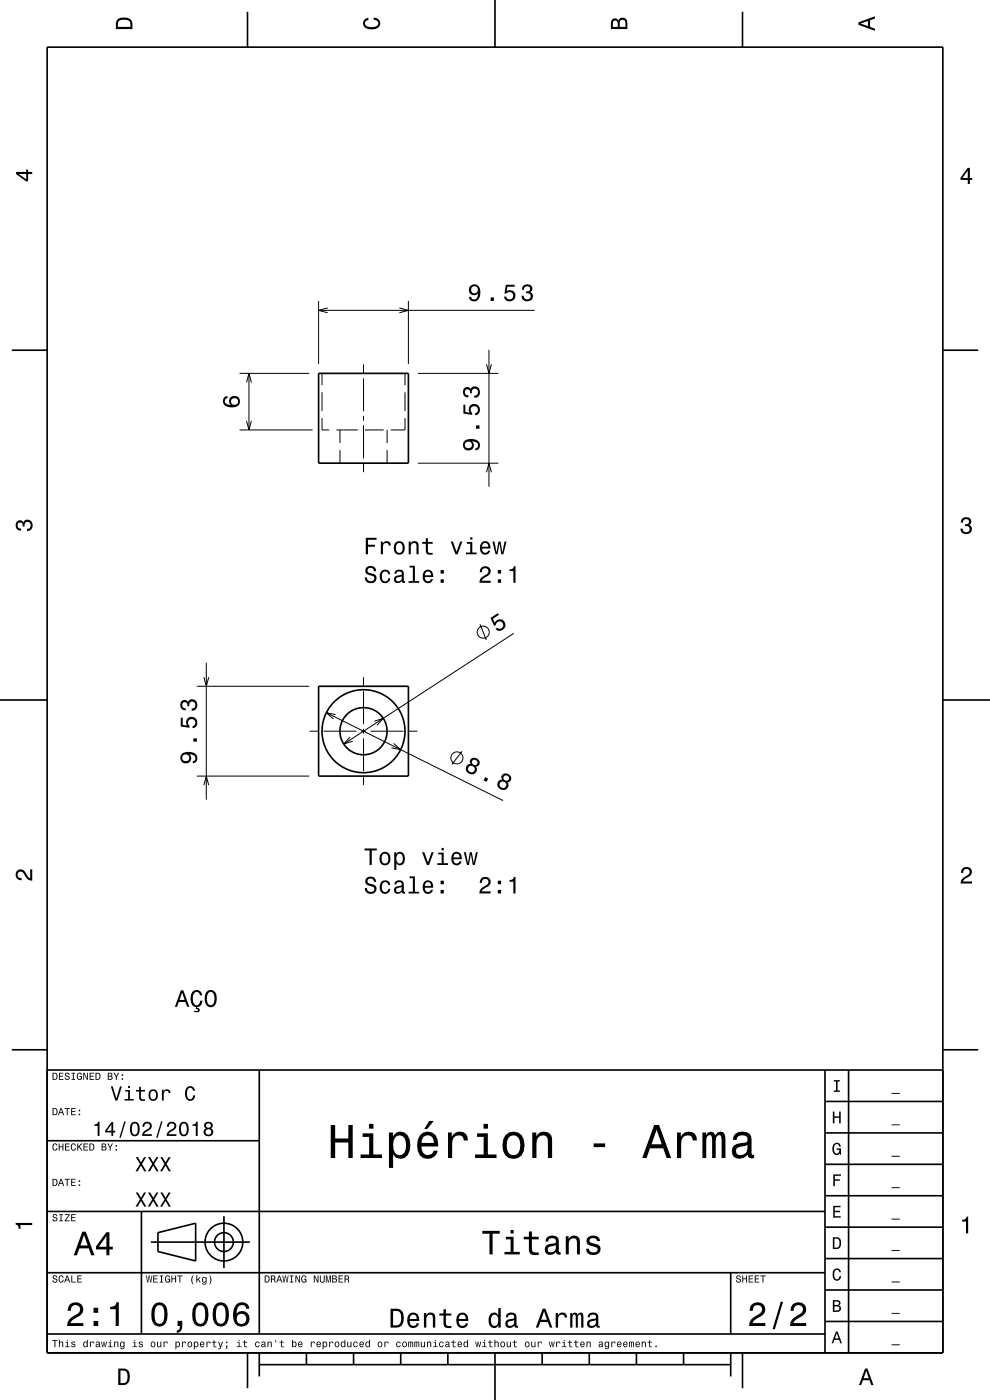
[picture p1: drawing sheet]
<svg xmlns="http://www.w3.org/2000/svg" width="210mm" height="297mm" viewBox="0 0 210 297" stroke-linecap="round" stroke-linejoin="round" font-family="sans-serif">
<g fill="none" stroke="#000" stroke-width=".21">
<path d="M50.8 79.2h14.8M52.8 79.2v12M67.6 63.8v13.4M67.6 65.8h45.8M68.3 79.2v2.5M69.5 65.3l-1.9 .5 1.9 .6M77.1 77.3v1.9M84.7 65.3l1.9 .5-1.9 .6M85.9 79.2v2.5M86.6 63.8v13.4M88.6 79.2h17.1M103.2 77.3l.5 1.9 .5-1.9"/>
<path d="M103.7 74.2v29.1M50.8 91.2h15.5M52.3 89.3l.5 1.9 .5-1.9M52.3 81.1l.5-1.9 .5 1.9M68.3 88.7v2.5h1.5M68.3 83.2v4M71.4 91.2h4.5M72.1 91.2v2.8M72.1 95.5v2.8M77.1 80.2v7M77.1 88.2v1M77.1 90.2v7"/>
<path d="M77.1 98.2v2M77.4 91.2h4M82.1 91.2v2.8M82.1 95.5v2.8M85.9 88.7v2.5h-3M85.9 83.2v4M88.6 98.3h17.1M103.2 100.2l.5-1.9 .5 1.9M101.8 132.5l1.4 3.3M109 134.4l-36.1 23.4M41.8 145.6h23.8M43.2 143.7l.6 1.9 .5-1.9"/>
<path d="M43.8 140.6v29M65.7 155.1h1.9M68.6 155.1h7M69.2 151.2l37.5 18.6M71.2 151.6l-2-.4 1.5 1.3M74.3 156.4l-1.4 1.4 1.9-.6M76.6 155.1h1M77.1 143.7v1.9M77.1 146.6v7M77.1 154.6v1M77.1 156.6v7M78.6 155.1h7"/>
<path d="M79.4 153l1.9-.6-1.3 1.5M83.5 157.7l1.5 1.3-2-.4M86.6 155.1h1.9M98 159.4l-2.2 2.8M41.8 164.6h23.8M43.2 166.6l.6-2 .5 2M77.1 164.6v2"/>
<circle cx="102.5" cy="134.1" r="1.28"/>
<circle cx="96.9" cy="160.8" r="1.28"/>
</g>
<g fill="none" stroke="#000" stroke-width=".35">
<path d="M10 10h190v277h-190zM52.5 2.5v7.5M105 0v10M157.5 2.5v7.5M2.5 74.3h7.5M67.6 79.2h19v19.1h-19zM200 74.3h7.5M0 148.5h10M67.6 145.6h19v19h-19zM200 148.5h10M2.5 222.7h7.5M10 227h190"/>
<path d="M55 227v56M175 233.7h25M175 227v60M180 227v60M200 222.7h7.5M10 257h165M10 242h45M30 257v26M47.5 258v11M175 253.7h25M175 247h25M175 240.3h25"/>
<path d="M10 270h165M32 263.5h21M33.5 261.5l8-2v8l-8-2zM155 270v13M175 273.7h25M175 267h25M175 260.3h25M10 283h165M52.5 287v7.5M55 289.5h100M55 287v5M65 287v2.5"/>
<path d="M75 287v2.5M85 287v2.5M95 287v2.5M105 287v10M115 287v2.5M125 287v2.5M135 287v2.5M145 287v2.5M155 287v5M157.5 287v7.5M175 280.3h25"/>
<circle cx="77.1" cy="155.1" r="5"/>
<circle cx="77.1" cy="155.1" r="8.8"/>
<circle cx="47.5" cy="263.5" r="2"/>
<circle cx="47.5" cy="263.5" r="4"/>
</g>
<g fill="#000">
<path d="M25 4a2.2 2.2 0 0 0-.4 2.2h3.5v-1.2a1.42 1.42 0 0 0-1.8-1.3zM25.3 4.4a2.13 2.13 0 0 1 2.3 .3l.1 1h-2.7l.1-1z" fill-rule="evenodd"/>
<path d="M77.3 4.2l.8-.4v.4a.7 .7 0 0 0-.7 .5 .7 .7 0 0 0 .4 .8 1.7 1.7 0 0 0 2.5-.5 .9 .9 0 0 0-1-.8v-.5a1.24 1.24 0 0 1 1.4 1.1 1.24 1.24 0 0 1-1.1 1.4 2.22 2.22 0 0 1-2.5-.7l-.1-.5z" fill-rule="evenodd"/>
<path d="M129.8 4.2l-.2 .7v1.3h3.5v-1.4a.98 .98 0 0 0-.8-1 .98 .98 0 0 0-1.1 .6 .83 .83 0 0 0-1.4-.2zM130.1 4.5a.54 .54 0 0 1 .7-.1 .54 .54 0 0 1 .2 .6v.7h-1zM131.6 4.4a.62 .62 0 0 1 .7-.1 .62 .62 0 0 1 .4 .6v.8h-1.2z" fill-rule="evenodd"/>
<path d="M182.1 4.7v.6l3.5 1.2v-.4l-1-.4v-1.4l1-.4v-.4zM182.6 5l1.5-.5v1z" fill-rule="evenodd"/>
<path d="M3.4 36.5v.4l2.1 1.6h.5v-1.6h.8v-.4h-.8v-.5h-.4v.5zM4 36.9h1.6v1.1z" fill-rule="evenodd"/>
<path d="M205.3 35.6l-1.6 2.1v.5h1.6v.8h.4v-.8h.5v-.4h-.5v-2.2zM205.3 36.2v1.6h-1.1z" fill-rule="evenodd"/>
<path d="M99.8 60.6a1.15 1.15 0 0 0-.1 1.7 1.15 1.15 0 0 0 1.7 0 1.02 1.02 0 0 1-.8 1.2 .56 .56 0 0 1-.7-.5h-.4a1.18 1.18 0 0 0 1.2 .9 1.18 1.18 0 0 0 1.1-1.1 1.76 1.76 0 0 0-1.2-2.5zM99.9 61.5a.75 .75 0 0 1 1.5 0 .75 .75 0 0 1-1.5 0zM104.1 63.1v.7h.7v-.7zM107.3 60.4l-.3 1.9h.4a.79 .79 0 0 1 1.2-.2 .79 .79 0 0 1 0 1.2 .79 .79 0 0 1-1.1-.1l-.1-.3h-.5a1.21 1.21 0 0 0 1.5 1.1 1.21 1.21 0 0 0 .8-1.7 1.21 1.21 0 0 0-1.7-.5l.1-1h1.6v-.4zM111 60.6l-.3 .9h.5a.62 .62 0 0 1 .3-.8 .62 .62 0 0 1 .8 .3 .62 .62 0 0 1-.2 .8h-.5v.4a.72 .72 0 0 1 .9 .5 .72 .72 0 0 1-.4 .9 .72 .72 0 0 1-1-.5v-.4h-.5a1.18 1.18 0 0 0 1.5 1.2 1.18 1.18 0 0 0 .6-1.8l-.2-.1a.97 .97 0 0 0 .2-1.4 .97 .97 0 0 0-1.3-.2z" fill-rule="evenodd"/>
<path d="M47.5 84.3a1.33 1.33 0 0 0 0 1.5 1.33 1.33 0 0 0 1.3 .6 1.62 1.62 0 0 0 2.1-1.2 1.15 1.15 0 0 0-1.6-1.2 1.15 1.15 0 0 0-.3 1.9 1.02 1.02 0 0 1-1.3-.8 .58 .58 0 0 1 .6-.6v-.5zM49 85.2a.75 .75 0 0 1 1.5 0 .75 .75 0 0 1-1.5 0z" fill-rule="evenodd"/>
<path d="M98.6 93.5a1.17 1.17 0 0 0-.2 1.6 1.17 1.17 0 0 0 1.6 .2 1.17 1.17 0 0 0 .1-1.7 1.03 1.03 0 0 1 1.3 .9 .56 .56 0 0 1-.6 .6v.4a1.18 1.18 0 0 0 1-1.2 1.18 1.18 0 0 0-1.1-1.1 2.87 2.87 0 0 0-2.1 .3zM98.6 94.3a.75 .75 0 0 1 1.5 0 .75 .75 0 0 1-1.5 0zM101 90.3v.7h.7v-.7zM98.3 85.9v1.8l1.9 .3v-.4a.79 .79 0 0 1-.2-1.1 .79 .79 0 0 1 1.1-.1 .79 .79 0 0 1 0 1.2l-.3 .1v.4a1.21 1.21 0 0 0 1.1-1.5 1.21 1.21 0 0 0-1.7-.8 1.21 1.21 0 0 0-.6 1.7l-.9-.1v-1.5zM98.4 82.4a1.17 1.17 0 0 0-.1 1.2 1.17 1.17 0 0 0 1.1 .7v-.4a.62 .62 0 0 1-.8-.4 .62 .62 0 0 1 .3-.8 .62 .62 0 0 1 .8 .3v.4h.4a.72 .72 0 0 1 .4-.9 .72 .72 0 0 1 1 .5 .72 .72 0 0 1-.5 .9h-.4v.5a1.18 1.18 0 0 0 1.2-1.5 1.18 1.18 0 0 0-1.8-.6l-.2 .2a.86 .86 0 0 0-1.4-.1z" fill-rule="evenodd"/>
<path d="M3.6 110.6a.86 .86 0 0 1 1.4 .2 1.06 1.06 0 0 1 1.2-.5 1.06 1.06 0 0 1 .7 1.2 1.1 1.1 0 0 1-1.2 1.2v-.5a.71 .71 0 0 0 .8-1 .71 .71 0 0 0-1.3-.1v.6h-.4a.61 .61 0 0 0-.3-.8 .61 .61 0 0 0-.8 .3 .61 .61 0 0 0 .2 .8l.6 .1v.5a1.15 1.15 0 0 1-1.2-.7 1.15 1.15 0 0 1 .3-1.3z" fill-rule="evenodd"/>
<path d="M77.6 114.1v3.5h.5v-1.6h1.4v-.4h-1.4v-1.1h1.8v-.4zM80.8 114.9v2.7h.4v-1.6a.66 .66 0 0 1 .4-.7 .66 .66 0 0 1 .8 .2l.1 .2h.4a.89 .89 0 0 0-.7-.9 .89 .89 0 0 0-1 .5v-.4zM83.8 115.2a1.53 1.53 0 0 0 .9 2.5 1.48 1.48 0 0 0 1.2-1.5 1.48 1.48 0 0 0-1.2-1.4l-.5 .1zM84.2 115.5a.67 .67 0 0 1 .7-.3 .67 .67 0 0 1 .5 .6 1.11 1.11 0 0 1-.7 1.5 1.17 1.17 0 0 1-.5-1.8zM86.7 114.9v2.7h.4v-1.6a.63 .63 0 0 1 .6-.8 .63 .63 0 0 1 .6 .7v1.7h.5v-1.8a.89 .89 0 0 0-.6-1 .89 .89 0 0 0-1.1 .5v-.4zM90.3 114.2v.8h-.7v.4h.7v1.7a1.05 1.05 0 0 0 1.5 .6v-.4a.68 .68 0 0 1-1-.4v-1.5h1v-.4h-1v-.8zM95.6 114.9l1 2.7h.5l1-2.7h-.5l-.8 2.2-.7-2.2zM99 115v.4h.7v1.8h-.9v.4h2.3v-.4h-.9v-2.2zM99.7 114v.5h.5v-.5zM102.1 115.2a1.54 1.54 0 0 0 .8 2.5 1.06 1.06 0 0 0 1.1-.9h-.4l-.3 .4-.3 .1a.75 .75 0 0 1-.7-.9h1.7a1.17 1.17 0 0 0-.5-1.4 1.17 1.17 0 0 0-1.4 .2zM102.5 115.4a.66 .66 0 0 1 .7-.1 .66 .66 0 0 1 .4 .7h-1.3zM104.5 114.9l.6 2.7h.4l.4-2.3 .5 2.3h.4l.6-2.7h-.4l-.4 2.3-.4-2.3h-.5l-.4 2.3-.4-2.3z" fill-rule="evenodd"/>
<path d="M204.1 110a1.08 1.08 0 0 1 1.4-.2 1.08 1.08 0 0 1 .4 1.3l-.3 .3a1.06 1.06 0 0 1 .5 1.2 1.06 1.06 0 0 1-1.2 .7 1.1 1.1 0 0 1-1.2-1.2h.5a.71 .71 0 0 0 1 .8 .71 .71 0 0 0 .1-1.3h-.6v-.4a.61 .61 0 0 0 .8-.3 .61 .61 0 0 0-.2-.8 .61 .61 0 0 0-.9 .2l-.1 .6h-.5z" fill-rule="evenodd"/>
<path d="M77.8 120.3a.96 .96 0 0 0-.3 1.1 .96 .96 0 0 0 1 .6 .77 .77 0 0 1 .9 .9 .84 .84 0 0 1-1 .4 .84 .84 0 0 1-.6-.8h-.4a1.21 1.21 0 0 0 1.5 1.3 1.21 1.21 0 0 0 .7-1.9l-.8-.3a.71 .71 0 0 1-.9-.6 .7 .7 0 0 1 .8-.5 .7 .7 0 0 1 .6 .7h.5a1.16 1.16 0 0 0-.7-1.1 1.16 1.16 0 0 0-1.3 .2zM80.8 121.2a1.52 1.52 0 0 0 .9 2.5 1.05 1.05 0 0 0 1.1-1h-.4a.67 .67 0 0 1-.7 .6 .67 .67 0 0 1-.7-.6 1.12 1.12 0 0 1 .7-1.5 .59 .59 0 0 1 .6 .6h.5a1.09 1.09 0 0 0-.8-.9 1.09 1.09 0 0 0-1.2 .3zM83.9 121.1l-.2 .6h.4a.55 .55 0 0 1 .7-.5 .55 .55 0 0 1 .3 .8h-.2a1 1 0 0 0-1 .2 1 1 0 0 0-.3 1.1 .94 .94 0 0 0 1.7 0l.1 .3h.5v-.3h-.2v-.2v-1.4a1.02 1.02 0 0 0-.7-.9 1.02 1.02 0 0 0-1.1 .3zM84.1 122.6l1.1-.3a.77 .77 0 0 1-.2 .8 .77 .77 0 0 1-.9 .1l-.1-.3zM86.9 120v.4h.7v2.9h-.9v.3h2.2v-.3h-.9v-3.3zM90 121.2a1.54 1.54 0 0 0 .8 2.5 1.06 1.06 0 0 0 1-.8h-.4l-.2 .3-.4 .1a.76 .76 0 0 1-.7-.9h1.8a1.16 1.16 0 0 0-.5-1.4 1.16 1.16 0 0 0-1.4 .2zM90.3 121.4a.66 .66 0 0 1 .8-.1 .66 .66 0 0 1 .3 .7h-1.3zM93.5 122.9v.7h.7v-.7zM93.5 120.9v.8h.7v-.8z" fill-rule="evenodd"/>
<path d="M102.1 120.4l-.3 .4v.6h.4a.7 .7 0 0 1 .5-.9 .7 .7 0 0 1 .9 .5 .7 .7 0 0 1-.5 .9 1.8 1.8 0 0 0-1.4 1.7h2.4v-.4h-1.9a2.19 2.19 0 0 1 1.5-1.2 1.13 1.13 0 0 0 .1-1.6 1.13 1.13 0 0 0-1.7 0zM105.6 122.9v.7h.7v-.7zM105.6 120.9v.8h.7v-.8zM108.1 120.8v.3h.8v2.5h.5v-3.5h-.4a.77 .77 0 0 1-.9 .7z" fill-rule="evenodd"/>
<path d="M104 131.1l1.6-1 .2 .3-1.3 .9 .4 .8a1.21 1.21 0 0 1 1.8-.4 1.21 1.21 0 0 1 .2 1.8 1.21 1.21 0 0 1-1.8-.1l.4-.2a.79 .79 0 0 0 1.1-.2 .79 .79 0 0 0-.2-1.1 .79 .79 0 0 0-1.1 .3l-.1 .4-.4 .2z" fill-rule="evenodd"/>
<path d="M38.7 159.8a1.18 1.18 0 0 0-.3 1.6 1.18 1.18 0 0 0 1.5 .4 1.18 1.18 0 0 0 .6-1.4l-.3-.4a1.02 1.02 0 0 1 1.3 .8 .56 .56 0 0 1-.6 .7v.4a1.18 1.18 0 0 0 .9-1.2 1.18 1.18 0 0 0-1.1-1.1 2.88 2.88 0 0 0-2 .2zM38.6 160.7a.75 .75 0 0 1 1.5 0 .75 .75 0 0 1-1.5 0zM41 156.6v.7h.8v-.7zM38.3 152.2v1.9l1.9 .3v-.4a.8 .8 0 0 1-.2-1.2 .8 .8 0 0 1 1.2 0 .8 .8 0 0 1-.3 1.2v.5a1.21 1.21 0 0 0 1-1.5 1.21 1.21 0 0 0-1.6-.8 1.21 1.21 0 0 0-.6 1.7l-.9-.1v-1.6zM38.5 148.8a1.17 1.17 0 0 0-.2 1.2 1.17 1.17 0 0 0 1.1 .7v-.4a.62 .62 0 0 1-.8-.4 .62 .62 0 0 1 .3-.8 .62 .62 0 0 1 .8 .2v.5h.4a.72 .72 0 0 1 .5-.9 .72 .72 0 0 1 .9 .5 .72 .72 0 0 1-.5 .9h-.3v.5a1.18 1.18 0 0 0 1.2-1.5 1.18 1.18 0 0 0-1.9-.6l-.1 .2a.86 .86 0 0 0-1.4-.1z" fill-rule="evenodd"/>
<path d="M100 160.9a.79 .79 0 0 0-.2 1.2 1.11 1.11 0 0 0-1 1.2 1.11 1.11 0 0 0 1.2 1 1.03 1.03 0 0 0 1-.5 1.03 1.03 0 0 0-.1-1.2 .89 .89 0 0 0 .9-.8 .89 .89 0 0 0-.7-.9l-.4-.2zM99.3 163.2a.71 .71 0 0 1 1.4 0 .71 .71 0 0 1-1.4 0zM100.1 161.7a.6 .6 0 0 1 1.2 0 .6 .6 0 0 1-1.2 0zM102.9 164.9l-.3 .7 .6 .3 .3-.7zM106.7 164.2a.79 .79 0 0 0-.2 1.2 1.11 1.11 0 0 0-1.1 1.2 1.11 1.11 0 0 0 1.3 1 1.03 1.03 0 0 0 1-.5 1.03 1.03 0 0 0-.1-1.1 .89 .89 0 0 0 .9-.8 .89 .89 0 0 0-.7-1l-.4-.1zM106 166.5a.71 .71 0 0 1 1.4 0 .71 .71 0 0 1-1.4 0zM106.8 165.1a.6 .6 0 0 1 1.2 0 .6 .6 0 0 1-1.2 0z" fill-rule="evenodd"/>
<path d="M3.6 184.7a1.22 1.22 0 0 1 2 .8l.4 .5 .4 .3v-1.9h.4v2.4a1.8 1.8 0 0 1-1.7-1.4 .71 .71 0 0 0-.9-.5 .71 .71 0 0 0-.5 .9 .71 .71 0 0 0 .9 .5v.4a1.19 1.19 0 0 1-1.2-.6 1.19 1.19 0 0 1 .2-1.4z" fill-rule="evenodd"/>
<path d="M77.8 186.2a.96 .96 0 0 0-.3 1.1 .96 .96 0 0 0 1 .6 .77 .77 0 0 1 .9 .9 .84 .84 0 0 1-1 .4 .84 .84 0 0 1-.6-.8h-.4a1.21 1.21 0 0 0 1.5 1.3 1.21 1.21 0 0 0 .7-1.8l-.8-.4a.71 .71 0 0 1-.9-.6 .7 .7 0 0 1 .8-.5 .7 .7 0 0 1 .6 .7h.5a1.16 1.16 0 0 0-.7-1.1 1.16 1.16 0 0 0-1.3 .2zM80.8 187.1a1.52 1.52 0 0 0 .9 2.5 1.05 1.05 0 0 0 1.1-1h-.4a.67 .67 0 0 1-.7 .6 .67 .67 0 0 1-.7-.6 1.12 1.12 0 0 1 .7-1.5 .59 .59 0 0 1 .6 .6h.5a1.09 1.09 0 0 0-.8-.9 1.09 1.09 0 0 0-1.2 .3zM83.9 187l-.2 .6h.4a.55 .55 0 0 1 .7-.5 .55 .55 0 0 1 .3 .8h-.2a1 1 0 0 0-1 .2 1 1 0 0 0-.3 1.1 .94 .94 0 0 0 1.7 0l.1 .3 .5 .1v-.4h-.2v-.2v-1.4a1.02 1.02 0 0 0-.7-.9 1.02 1.02 0 0 0-1.1 .3zM84.1 188.5l1.1-.3a.77 .77 0 0 1-.2 .8 .77 .77 0 0 1-.9 .1l-.1-.3zM86.9 185.9v.4h.7v2.9h-.9v.3h2.2v-.3h-.9v-3.3zM90 187.1a1.54 1.54 0 0 0 .8 2.5 1.06 1.06 0 0 0 1-.8h-.4l-.2 .3-.4 .1a.76 .76 0 0 1-.7-.9h1.8a1.16 1.16 0 0 0-.5-1.3 1.16 1.16 0 0 0-1.4 .1zM90.3 187.3a.66 .66 0 0 1 .8-.1 .66 .66 0 0 1 .3 .7h-1.3zM93.5 188.8v.7h.7v-.7zM93.5 186.8v.8h.7v-.8z" fill-rule="evenodd"/>
<path d="M77.3 180v.4h1.1v3.1h.5v-3.1h1v-.4zM80.8 181.1a1.52 1.52 0 0 0 .9 2.5 1.48 1.48 0 0 0 1.1-1.5 1.48 1.48 0 0 0-1.1-1.4l-.5 .1zM81.1 181.4a.67 .67 0 0 1 .7-.3 .67 .67 0 0 1 .5 .6 1.11 1.11 0 0 1-.6 1.5 1.17 1.17 0 0 1-.6-1.8zM83.6 180.8v3.7h.5v-1.4a.93 .93 0 0 0 1 .5 .93 .93 0 0 0 .7-.8 1.51 1.51 0 0 0-.9-2.1l-.5 .1-.3 .4v-.4zM84.3 181.4a.63 .63 0 0 1 .6-.3 .63 .63 0 0 1 .5 .6 1.13 1.13 0 0 1-.6 1.5 1.18 1.18 0 0 1-.5-1.8zM89.5 180.8l1 2.7h.5l1-2.7h-.5l-.7 2.2-.8-2.2zM93 180.9v.4h.7v1.8h-.9v.4h2.2v-.4h-.9v-2.2zM93.7 179.9v.5h.4v-.5zM96 181.1a1.54 1.54 0 0 0 .8 2.5 1.06 1.06 0 0 0 1.1-.9h-.4l-.2 .4-.4 .1a.76 .76 0 0 1-.7-.9h1.8a1.17 1.17 0 0 0-.5-1.4 1.17 1.17 0 0 0-1.5 .2zM96.4 181.3a.66 .66 0 0 1 .8-.1 .66 .66 0 0 1 .3 .7h-1.3zM98.4 180.8l.6 2.7h.5l.4-2.3 .4 2.3h.4l.7-2.7h-.5l-.4 2.3-.4-2.3h-.4l-.4 2.3-.5-2.3z" fill-rule="evenodd"/>
<path d="M102.1 186.3l-.3 .4v.6h.4a.7 .7 0 0 1 .5-.9 .7 .7 0 0 1 .9 .6 .7 .7 0 0 1-.5 .8 1.8 1.8 0 0 0-1.4 1.7h2.4v-.4h-1.9a2.19 2.19 0 0 1 1.5-1.1 1.13 1.13 0 0 0 .1-1.7 1.13 1.13 0 0 0-1.7 0zM105.6 188.8v.7h.7v-.7zM105.6 186.8v.8h.7v-.8zM108.1 186.7v.4h.8v2.4h.5v-3.5h-.4a.77 .77 0 0 1-.9 .7z" fill-rule="evenodd"/>
<path d="M204.2 184.2a1.18 1.18 0 0 1 1.9 .3 1.18 1.18 0 0 1-1 1.7l-.5 .4-.3 .4h1.9v.4h-2.4a1.81 1.81 0 0 1 1.4-1.7 .71 .71 0 0 0 .5-.9 .71 .71 0 0 0-.9-.5 .71 .71 0 0 0-.5 .9h-.5z" fill-rule="evenodd"/>
<path d="M38.4 210.1l-1.3 3.5h.5l.3-1h1.4l.4 1h.5l-1.3-3.5zM38.6 210.6l.6 1.5h-1.1zM41.6 213.6v.5h.3l.1 .2-.3 .2-.6-.1v.2l.7 .2a.48 .48 0 0 0 .5-.3 .48 .48 0 0 0-.1-.5l-.4-.2v-.2zM40.8 210.5a2.52 2.52 0 0 0 .4 3.1 1.27 1.27 0 0 0 1.8-1.3h-.5a.82 .82 0 0 1-1.1 .9 2.08 2.08 0 0 1 0-2.7 .72 .72 0 0 1 1 .6h.5a1.19 1.19 0 0 0-.8-1 1.19 1.19 0 0 0-1.3 .4zM43.8 210.5a2.53 2.53 0 0 0 .4 3.1 1.21 1.21 0 0 0 1.7-1 1.93 1.93 0 0 0-.9-2.6l-.8 .1zM44.4 210.5l.3-.1a1.7 1.7 0 0 1 .3 2.8l-.3 .1a1.69 1.69 0 0 1-.3-2.8z" fill-rule="evenodd"/>
<path d="M11.1 227.6v1.5h.5a.77 .77 0 0 0 .6-.8 .77 .77 0 0 0-.6-.7zM11.3 227.8a.58 .58 0 0 1 .7 .5 .58 .58 0 0 1-.7 .6zM12.5 227.6v1.5h.9v-.2h-.7v-.5h.7v-.2h-.7v-.4h.7v-.2zM13.9 227.7a.53 .53 0 0 0 0 .6 .53 .53 0 0 0 .6 .2 .32 .32 0 0 1-.2 .5 .32 .32 0 0 1-.4-.4h-.2a.5 .5 0 0 0 .7 .5 .5 .5 0 0 0 .1-.8l-.3-.1a.28 .28 0 0 1-.2-.4 .28 .28 0 0 1 .4-.1 .28 .28 0 0 1 .2 .3h.1a.51 .51 0 0 0-.3-.4 .51 .51 0 0 0-.5 .1zM15.2 227.6v.2h.3v1.1h-.3v.2h.7v-.2h-.2v-1.1h.2v-.2zM16.4 227.8l-.1 .2a.69 .69 0 0 0 0 .8 .69 .69 0 0 0 .8 .3l.2-.2 .1 .2v-.8h-.6v.2h.4l-.2 .4a.6 .6 0 0 1-.5-.6 .6 .6 0 0 1 .5-.6l.2 .3h.2l-.1-.2a.51 .51 0 0 0-.9 0zM17.7 227.6v1.5h.1v-1.2l.6 1.2h.2v-1.5h-.1v1.2l-.6-1.2zM19 227.6v1.5h1v-.2h-.8v-.5h.7v-.2h-.7v-.4h.7v-.2zM20.3 227.6v1.5h.5a.77 .77 0 0 0 .6-.8 .77 .77 0 0 0-.6-.7zM20.5 227.8a.58 .58 0 0 1 .6 .5 .58 .58 0 0 1-.6 .6zM22.9 227.6v1.5h.5a.42 .42 0 0 0 .5-.3 .42 .42 0 0 0-.3-.5l.2-.2-.1-.4zM23.1 227.8h.3a.23 .23 0 0 1 .2 .2 .23 .23 0 0 1-.2 .2h-.3zM23.1 228.4h.3a.26 .26 0 0 1 .3 .2 .26 .26 0 0 1-.3 .3h-.3zM24.1 227.6l.5 .9v.6h.2v-.6l.5-.9h-.3l-.3 .7-.4-.7zM25.8 228.8v.3h.3v-.3zM25.8 227.9v.3h.3v-.3z" fill-rule="evenodd"/>
<path d="M11.1 235.1v1.5h.5a.77 .77 0 0 0 .6-.8 .77 .77 0 0 0-.6-.7zM11.3 235.3a.58 .58 0 0 1 .7 .5 .58 .58 0 0 1-.7 .6zM12.8 235.1l-.5 1.5h.2l.2-.5h.6l.1 .5h.2l-.5-1.5zM13 235.3l.2 .7h-.5zM13.7 235.1v.2h.5v1.3h.2v-1.3h.4v-.2zM15.1 235.1v1.5h1v-.2h-.8v-.5h.7v-.2h-.7v-.4h.7v-.2zM16.7 236.3v.3h.3v-.3zM16.7 235.4v.3h.3v-.3z" fill-rule="evenodd"/>
<path d="M23.5 230.5l1 3h.4l1-3h-.5l-.7 2.5-.8-2.5zM26.6 231.2v.4h.6v1.6h-.8v.3h1.9v-.3h-.7v-2zM27.2 230.4v.4h.4v-.4zM29.5 230.6v.6h-.6v.4h.6v1.5a.89 .89 0 0 0 1.3 .4v-.3a.58 .58 0 0 1-.9-.3v-1.3h.9v-.4h-.9v-.6zM31.8 231.4a1.24 1.24 0 0 0-.2 1.5 1.24 1.24 0 0 0 1.3 .6 1.24 1.24 0 0 0 .6-1.5 1.24 1.24 0 0 0-1.4-.8zM32 231.6a.58 .58 0 0 1 .7-.2 .58 .58 0 0 1 .4 .5 .8 .8 0 0 1 0 .9 .8 .8 0 0 1-.9 .4 1.16 1.16 0 0 1-.2-1.6zM34.3 231.2v2.3h.4v-1.3a.57 .57 0 0 1 .3-.7 .57 .57 0 0 1 .8 .2v.2h.4a.77 .77 0 0 0-.6-.8 .77 .77 0 0 0-.9 .4v-.3zM39.5 230.8a1.74 1.74 0 0 0 .8 2.8 1.14 1.14 0 0 0 1.1-1.2h-.4a.7 .7 0 0 1-.9 .7 1.78 1.78 0 0 1 0-2.3 .61 .61 0 0 1 .9 .6h.4a1.02 1.02 0 0 0-.7-1 1.02 1.02 0 0 0-1.2 .4z" fill-rule="evenodd"/>
<path d="M176.7 235.8h.3v1h1v-1h.3v2.5h-.3v-1.2h-1v1.2h-.3z" fill-rule="evenodd"/>
<path d="M176.9 229.1h1.2v.3h-.4v1.9h.4v.3h-1.2v-.3h.4v-1.9h-.4z" fill-rule="evenodd"/>
<path d="M189.1 238.5h1.8v.2h-1.8z" fill-rule="evenodd"/>
<path d="M189.1 231.9h1.8v.2h-1.8z" fill-rule="evenodd"/>
<path d="M3.3 259.4h3.5v.5h-2.5v.8h-.3a.77 .77 0 0 0-.7-.9z" fill-rule="evenodd"/>
<path d="M11.3 257.7a.53 .53 0 0 0 0 .6 .53 .53 0 0 0 .6 .2 .32 .32 0 0 1-.2 .5 .32 .32 0 0 1-.4-.4h-.2a.5 .5 0 0 0 .7 .5 .5 .5 0 0 0 .1-.8l-.3-.1a.29 .29 0 0 1-.2-.4 .29 .29 0 0 1 .4-.1 .29 .29 0 0 1 .2 .3h.1a.51 .51 0 0 0-.3-.4 .51 .51 0 0 0-.5 .1zM12.6 257.6v.2h.3v1.1h-.3v.2h.7v-.2h-.2v-1.1h.2v-.2zM13.8 257.6v.2h.8l-.9 1.3h1.1v-.2h-.8l.8-1.3zM15.1 257.6v1.5h1v-.2h-.8v-.5h.7v-.2h-.7v-.4h.7v-.2z" fill-rule="evenodd"/>
<path d="M11.1 250.1v1.5h.5a.77 .77 0 0 0 .6-.8 .77 .77 0 0 0-.6-.7zM11.3 250.3a.58 .58 0 0 1 .7 .5 .58 .58 0 0 1-.7 .6zM12.8 250.1l-.5 1.5h.2l.2-.5h.6l.1 .5h.2l-.5-1.5zM13 250.3l.2 .7h-.5zM13.7 250.1v.2h.5v1.3h.2v-1.3h.4v-.2zM15.1 250.1v1.5h1v-.2h-.8v-.5h.7v-.2h-.7v-.4h.7v-.2zM16.7 251.3v.3h.3v-.3zM16.7 250.4v.3h.3v-.3z" fill-rule="evenodd"/>
<path d="M11.3 242.7l-.1 .3a.67 .67 0 0 0 0 .8 .67 .67 0 0 0 .8 .2l.2-.5h-.2l-.2 .4a.6 .6 0 0 1-.5-.6 .6 .6 0 0 1 .5-.6l.2 .3h.2l-.2-.3a.5 .5 0 0 0-.7 0zM12.4 242.6v1.5h.3v-.7h.6v.7h.2v-1.5h-.2v.6h-.6v-.6zM13.8 242.6v1.5h.9v-.2h-.7v-.5h.7v-.2h-.7v-.4h.7v-.2zM15.2 242.7l-.1 .3a.67 .67 0 0 0 0 .8 .67 .67 0 0 0 .8 .2l.2-.5h-.2l-.2 .4a.6 .6 0 0 1-.5-.6 .6 .6 0 0 1 .5-.6l.2 .3h.2l-.2-.3a.5 .5 0 0 0-.7 0zM16.4 242.6v1.5h.2v-.6l.2-.1 .5 .7h.2l-.6-.9 .6-.6h-.3l-.6 .7v-.7zM17.7 242.6v1.5h1v-.2h-.8v-.5h.7v-.2h-.7v-.4h.7v-.2zM19 242.6v1.5h.5a.77 .77 0 0 0 .6-.8 .77 .77 0 0 0-.6-.7zM19.2 242.8a.58 .58 0 0 1 .6 .5 .58 .58 0 0 1-.6 .6zM21.6 242.6v1.5h.5a.42 .42 0 0 0 .5-.3 .42 .42 0 0 0-.3-.5l.2-.2-.1-.4zM21.8 242.8h.3a.23 .23 0 0 1 .2 .2 .23 .23 0 0 1-.2 .2h-.3zM21.8 243.4h.3a.26 .26 0 0 1 .3 .2 .26 .26 0 0 1-.3 .3h-.3zM22.8 242.6l.5 .9v.6h.2v-.6l.5-.9h-.3l-.3 .7-.4-.7zM24.5 243.8v.3h.3v-.3zM24.5 242.9v.3h.3v-.3z" fill-rule="evenodd"/>
<path d="M20 238.5v.3h.7v2.2h.4v-3h-.3a.66 .66 0 0 1-.8 .5zM23.6 238l-1.3 1.9v.3h1.3v.8h.4v-.8h.4v-.3h-.4v-1.9zM23.6 238.5v1.4h-.9zM26.4 237.9l-1.1 3.5h.3l1.1-3.5zM27.8 238.4a2.29 2.29 0 0 0 .3 2.6 .98 .98 0 0 0 1.5-.8 1.97 1.97 0 0 0-.6-2.1h-.9zM28.3 238.4h.6a2.03 2.03 0 0 1 0 2.2h-.6a2.03 2.03 0 0 1 0-2.2zM30.5 238.2l-.3 .8h.4a.6 .6 0 0 1 .4-.7 .6 .6 0 0 1 .8 .5 .6 .6 0 0 1-.4 .7l-.3 .1a1.4 1.4 0 0 0-1 1.4h2.1v-.4h-1.6l.7-.7a1 1 0 0 0 .8-1.4 1 1 0 0 0-1.6-.3zM34.2 237.9l-1.1 3.5h.3l1.1-3.5zM35.7 238.2l-.3 .8h.4a.6 .6 0 0 1 .5-.7 .6 .6 0 0 1 .7 .5 .6 .6 0 0 1-.4 .7l-.3 .1a1.4 1.4 0 0 0-1 1.4h2.1v-.4h-1.6l.2-.4 .5-.3a1 1 0 0 0 .8-1.4 1 1 0 0 0-1.6-.3zM38.2 238.4a2.29 2.29 0 0 0 .4 2.6 .97 .97 0 0 0 1.4-.8 1.98 1.98 0 0 0-.5-2.1h-.9zM38.7 238.4h.6a2.05 2.05 0 0 1 0 2.2h-.6a2.03 2.03 0 0 1 0-2.2zM40.8 238.5v.3h.7v2.2h.4v-3h-.3a.66 .66 0 0 1-.8 .5zM43.5 238.2a.72 .72 0 0 0 .2 1.2 .95 .95 0 0 0-.4 1.3 .95 .95 0 0 0 1.3 .3 .88 .88 0 0 0 .6-.8 .88 .88 0 0 0-.5-.8 .76 .76 0 0 0 .4-1 .76 .76 0 0 0-.9-.4zM43.6 240.1a.61 .61 0 0 1 1.2 0 .61 .61 0 0 1-1.2 0zM43.7 238.8a.51 .51 0 0 1 1 0 .51 .51 0 0 1-1 0z" fill-rule="evenodd"/>
<path d="M28.8 245.5l.9 1.4-.9 1.6h.4l.7-1.2 .7 1.2h.5l-1-1.6 .9-1.4h-.4l-.7 1.1-.6-1.1zM31.4 245.5l.9 1.4-.9 1.6h.4l.7-1.2 .7 1.2h.5l-1-1.6 .9-1.4h-.4l-.7 1.1-.6-1.1zM34 245.5l.9 1.4-.9 1.6h.4l.7-1.2 .7 1.2h.5l-1-1.6 .9-1.4h-.4l-.7 1.1-.6-1.1z" fill-rule="evenodd"/>
<path d="M28.8 253l.9 1.4-.9 1.6h.4l.7-1.2 .7 1.2h.5l-1-1.6 .9-1.4h-.4l-.7 1.1-.6-1.1zM31.4 253l.9 1.4-.9 1.6h.4l.7-1.2 .7 1.2h.5l-1-1.6 .9-1.4h-.4l-.7 1.1-.6-1.1zM34 253l.9 1.4-.9 1.6h.4l.7-1.2 .7 1.2h.5l-1-1.6 .9-1.4h-.4l-.7 1.1-.6-1.1z" fill-rule="evenodd"/>
<path d="M70.2 238.7v7h.9v-3.3h2.8v3.3h.9v-7h-.9v2.8h-2.8v-2.8zM76.9 240.4v.8h1.4v3.7h-1.8v.8h4.5v-.8h-1.8v-4.5zM78.3 238.4v1h.9v-1zM82.5 240.2v7.6h.9v-3a1.85 1.85 0 0 0 2 1 1.85 1.85 0 0 0 1.5-1.6 3.4 3.4 0 0 0-1.1-3.9 1.7 1.7 0 0 0-2.4 .8v-.9zM83.8 241.4a1.25 1.25 0 0 1 1.3-.5 1.25 1.25 0 0 1 .9 1.2 2.69 2.69 0 0 1-.7 2.8 1.28 1.28 0 0 1-1.8-1v-1.9zM91 237.8l-1 1.7h.6l1.4-1.7zM89.1 240.8a4.1 4.1 0 0 0 0 4.3 2.18 2.18 0 0 0 2.2 .7 2.18 2.18 0 0 0 1.6-1.7h-.9l-.5 .7-.7 .3a1.51 1.51 0 0 1-1.4-1.9h3.5a2.89 2.89 0 0 0-1.3-3l-.9-.1-.9 .2zM89.8 241.3a1.32 1.32 0 0 1 1.6-.3 1.32 1.32 0 0 1 .6 1.5h-2.6l.1-.7zM95 240.2v5.5h.9v-3.1a1.33 1.33 0 0 1 .7-1.6 1.33 1.33 0 0 1 1.7 .5l.1 .4h.9a1.79 1.79 0 0 0-1.4-1.8 1.79 1.79 0 0 0-2.1 1v-.9zM101.2 240.4v.8h1.4v3.7h-1.8v.8h4.5v-.8h-1.8v-4.5zM102.6 238.4v1h.9v-1zM107.2 240.8a4 4 0 0 0 0 4.3 2.29 2.29 0 0 0 3.9-.9 3.3 3.3 0 0 0-1.2-3.9l-1-.2-1 .2zM107.9 241.4a1.34 1.34 0 0 1 1.4-.5 1.34 1.34 0 0 1 1 1.1 2.64 2.64 0 0 1-.8 2.9 1.35 1.35 0 0 1-1.9-1v-1.9zM112.9 240.2v5.5h.9v-3.2a1.36 1.36 0 0 1 .6-1.4 1.36 1.36 0 0 1 1.6 .1l.2 1.1v3.4h.9v-3.6a1.77 1.77 0 0 0-1.2-2 1.77 1.77 0 0 0-2.1 1v-.9zM125.9 242.6v.8h2.5v-.8zM138.8 238.7l-2.6 7h.9l.8-2.1h2.8l.7 2.1h1l-2.6-7zM139.3 239.7l1.1 3h-2.2zM143.6 240.2v5.5h.9v-3.1a1.33 1.33 0 0 1 .7-1.6 1.33 1.33 0 0 1 1.7 .5v.4h.9a1.79 1.79 0 0 0-1.3-1.8 1.79 1.79 0 0 0-2.1 1v-.9zM149 240.2v5.5h.8v-3.7a1 1 0 0 1 .7-1.2 .82 .82 0 0 1 .6 1.1v3.8h.7v-3.7a1.01 1.01 0 0 1 .8-1.2l.4 .3 .1 .8v3.8h.8l-.1-4.6-.1-.5-.3-.4-.6-.1-.6 .2-.5 .5-.3-.5-.7-.2-.5 .2-.4 .5v-.6zM156 240.5l-.4 .6-.1 .7h.8a1.23 1.23 0 0 1 .9-1 1.23 1.23 0 0 1 1.3 .5v.8l-.1 .2-.4 .1a2.74 2.74 0 0 0-2.6 1.1 1.67 1.67 0 0 0 .4 2 1.67 1.67 0 0 0 2 .1l.8-.6 .2 .6 .7 .2 .5-.1v-.7l-.5-.1-.1-3.2a1.59 1.59 0 0 0-1.9-1.6l-.9 .1zM156.3 243.6l2.2-.7a1.54 1.54 0 0 1-.4 1.8 1.54 1.54 0 0 1-1.7 .1 1.07 1.07 0 0 1-.1-1.2z" fill-rule="evenodd"/>
<path d="M176.7 255.8h1.6v.3h-1.2v.8h1.1v.3h-1.1v.8h1.2v.3h-1.6z" fill-rule="evenodd"/>
<path d="M176.8 249.1h1.6v.3h-1.3v.8h1v.3h-1v1.1h-.3z" fill-rule="evenodd"/>
<path d="M176.8 242.8a.85 .85 0 0 1 1-.4 .85 .85 0 0 1 .6 .8h-.4v-.2a.49 .49 0 0 0-.5-.3 .49 .49 0 0 0-.4 .3 1.21 1.21 0 0 0 .4 1.7 .66 .66 0 0 0 .6-.8h-.6v-.3h.9v1.4h-.2v-.4l-.3 .3a.85 .85 0 0 1-1.3-.6v-1.1z" fill-rule="evenodd"/>
<path d="M189.1 258.5h1.8v.2h-1.8z" fill-rule="evenodd"/>
<path d="M189.1 251.9h1.8v.2h-1.8z" fill-rule="evenodd"/>
<path d="M189.1 245.2h1.8v.2h-1.8z" fill-rule="evenodd"/>
<path d="M11.3 270.7a.53 .53 0 0 0 0 .6 .53 .53 0 0 0 .6 .2 .32 .32 0 0 1-.2 .5 .32 .32 0 0 1-.4-.4h-.2a.5 .5 0 0 0 .7 .5 .5 .5 0 0 0 .1-.8l-.3-.1a.29 .29 0 0 1-.2-.4 .29 .29 0 0 1 .4-.1 .29 .29 0 0 1 .2 .3h.1a.51 .51 0 0 0-.3-.4 .51 .51 0 0 0-.5 .1zM12.6 270.7l-.1 .3a.67 .67 0 0 0 0 .8 .67 .67 0 0 0 .8 .2l.2-.5h-.2l-.2 .4a.6 .6 0 0 1-.5-.6 .6 .6 0 0 1 .5-.6l.2 .3h.2l-.2-.3a.5 .5 0 0 0-.7 0zM14.1 270.6l-.5 1.5h.2l.2-.5h.6l.1 .5h.2l-.5-1.5zM14.3 270.8l.2 .7h-.5zM15.1 270.6v1.5h1v-.2h-.8v-1.3zM16.4 270.6v1.5h1v-.2h-.8v-.5h.7v-.2h-.7v-.4h.7v-.2z" fill-rule="evenodd"/>
<path d="M17.5 261.3l-1.9 5h.7l.5-1.5h2l.5 1.5h.7l-1.8-5zM17.8 262l.8 2.2h-1.5zM22.6 261.4l-2.2 3v.7h2.2v1.2h.6v-1.2h.7v-.6h-.7v-3.1zM22.6 262.2v2.3h-1.6z" fill-rule="evenodd"/>
<path d="M31 270.6l.2 1.5h.2l.2-1.3 .3 1.3h.2l.2-1.5h-.2l-.1 1.3-.3-1.3h-.1l-.3 1.3-.1-1.3zM32.5 270.6v1.5h1v-.2h-.8v-.5h.7v-.2h-.7v-.4h.7v-.2zM33.9 270.6v.2h.3v1.1h-.3v.2h.7v-.2h-.2v-1.1h.2v-.2zM35.1 270.8l-.1 .2a.69 .69 0 0 0 0 .8 .69 .69 0 0 0 .8 .3l.1-.2 .2 .2v-.8h-.6v.2h.4l-.2 .4a.6 .6 0 0 1-.5-.6 .6 .6 0 0 1 .5-.6l.2 .3h.2l-.1-.2a.5 .5 0 0 0-.9 0zM36.4 270.6v1.5h.2v-.7h.6v.7h.2v-1.5h-.2v.6h-.6v-.6zM37.6 270.6v.2h.5v1.3h.2v-1.3h.4v-.2zM40.9 270.5a1.35 1.35 0 0 0 .2 2 1.83 1.83 0 0 1 0-2zM41.6 270.5v1.6h.2v-.4l.2-.2 .4 .6h.2l-.4-.8 .4-.4h-.2l-.6 .5v-.9zM43 271a.59 .59 0 0 0-.2 .8 .59 .59 0 0 0 .7 .3l.1-.2a.31 .31 0 0 1-.1 .4 .31 .31 0 0 1-.4-.1h-.2a.47 .47 0 0 0 .5 .3 .47 .47 0 0 0 .4-.5v-1.1h-.2v.2l-.3-.2zM43.1 271.2l.1-.1a.42 .42 0 0 1 .4 .4 .42 .42 0 0 1-.4 .4l-.1-.2zM44.4 270.5a1.85 1.85 0 0 1 0 2 1.22 1.22 0 0 0 0-2z" fill-rule="evenodd"/>
<path d="M32.5 276.9a4.4 4.4 0 0 0 0 3.9 1.62 1.62 0 0 0 1.8 .6 1.62 1.62 0 0 0 1.1-1.4 3.3 3.3 0 0 0-.8-3.6l-.8-.1-.7 .1zM33.3 277l.5-.1 .5 .1a3.4 3.4 0 0 1 0 3.7l-.5 .2-.5-.2a3.4 3.4 0 0 1 0-3.7zM37.7 280.2v1.1h.4v.1a.68 .68 0 0 1-.6 .9v.5a1.19 1.19 0 0 0 1.2-1.4v-1.2zM41.2 276.9a4.4 4.4 0 0 0 0 3.9 1.62 1.62 0 0 0 1.7 .6 1.62 1.62 0 0 0 1.2-1.4 3.3 3.3 0 0 0-.9-3.6l-.7-.1-.7 .1zM42 277l.5-.1 .5 .1a3.4 3.4 0 0 1 0 3.7l-.5 .2-.5-.2a3.4 3.4 0 0 1 0-3.7zM45.5 276.9a4.4 4.4 0 0 0 0 3.9 1.62 1.62 0 0 0 1.8 .6 1.62 1.62 0 0 0 1.2-1.4 3.3 3.3 0 0 0-.9-3.6l-.8-.1-.7 .1zM46.4 277l.4-.1 .5 .1a3.4 3.4 0 0 1 0 3.7l-.5 .2-.4-.2a3.4 3.4 0 0 1 0-3.7zM50.2 276.7a3.7 3.7 0 0 0-.3 4.1 1.69 1.69 0 0 0 2.2 .5 1.69 1.69 0 0 0 .7-2.2 1.69 1.69 0 0 0-2.1-.8l-.5 .4a1.47 1.47 0 0 1 1.1-1.9 .83 .83 0 0 1 .9 .8h.7a1.59 1.59 0 0 0-1-1.3 1.59 1.59 0 0 0-1.7 .4zM50.1 279.8a1.07 1.07 0 0 1 2.1 0 1.07 1.07 0 0 1-2.1 0z" fill-rule="evenodd"/>
<path d="M56.1 270.6v1.5h.5a.77 .77 0 0 0 .6-.8 .77 .77 0 0 0-.6-.7zM56.3 270.8a.58 .58 0 0 1 .7 .5 .58 .58 0 0 1-.7 .6zM57.5 270.6v1.5h.2v-.7a.46 .46 0 0 1 .5 .2 .46 .46 0 0 1 0 .5l.3-.1-.3-.7a.42 .42 0 0 0 .2-.4 .42 .42 0 0 0-.4-.3zM57.7 270.8h.2a.26 .26 0 0 1 .3 .2 .26 .26 0 0 1-.3 .3h-.2zM59.1 270.6l-.5 1.5h.2l.2-.5h.6l.1 .5h.2l-.5-1.5zM59.3 270.8l.2 .7h-.5zM59.9 270.6l.2 1.5h.2l.3-1.3 .2 1.3h.2l.2-1.5h-.2l-.1 1.3-.3-1.3h-.1l-.2 1.3-.2-1.3zM61.5 270.6v.2h.3v1.1h-.3v.2h.7v-.2h-.2v-1.1h.2v-.2zM62.7 270.6v1.5h.1v-1.2l.6 1.2h.2v-1.5h-.1v1.2l-.6-1.2zM64 270.8l-.1 .2a.69 .69 0 0 0 0 .8 .69 .69 0 0 0 .8 .3l.2-.2 .1 .2v-.8h-.5v.2h.3l-.2 .4a.6 .6 0 0 1-.5-.6 .6 .6 0 0 1 .5-.6l.2 .3h.2l-.1-.2a.5 .5 0 0 0-.9 0zM66.6 270.6v1.5h.1v-1.2l.6 1.2h.3v-1.5h-.2v1.2l-.6-1.2zM67.8 270.6v.9a.52 .52 0 0 0 .6 .6 .52 .52 0 0 0 .5-.6v-.9h-.2v.9a.33 .33 0 0 1-.3 .4 .33 .33 0 0 1-.4-.4v-.9zM69.1 270.6v1.5h.2v-1.4l.3 1.4h.2l.2-1.4v1.4h.2v-1.5h-.3l-.2 1.3-.3-1.3zM70.5 270.6v1.5h.5a.42 .42 0 0 0 .5-.3 .42 .42 0 0 0-.3-.5l.2-.2-.1-.4zM70.7 270.8h.3a.23 .23 0 0 1 .2 .2 .23 .23 0 0 1-.2 .2h-.3zM70.7 271.4h.3a.26 .26 0 0 1 .3 .2 .26 .26 0 0 1-.3 .3h-.3zM71.8 270.6v1.5h1v-.2h-.8v-.5h.7v-.2h-.7v-.4h.7v-.2zM73.1 270.6v1.5h.2v-.7a.46 .46 0 0 1 .5 .2 .46 .46 0 0 1 .1 .5l.2-.1-.3-.7a.42 .42 0 0 0 .2-.4 .42 .42 0 0 0-.4-.3zM73.3 270.8h.2a.26 .26 0 0 1 .3 .2 .26 .26 0 0 1-.3 .3h-.2z" fill-rule="evenodd"/>
<path d="M82.8 277.6v4h1.4a1.62 1.62 0 0 0 1.5-2 1.58 1.58 0 0 0-1.5-2zM83.4 278.1l1.2 .1a2.16 2.16 0 0 1 0 2.9l-1.2 .1zM86.7 278.9a1.76 1.76 0 0 0 .9 2.8 1.21 1.21 0 0 0 1.3-.9h-.5l-.3 .4-.4 .1a.86 .86 0 0 1-.8-1.1h2a1.33 1.33 0 0 0-.5-1.5 1.33 1.33 0 0 0-1.7 .2zM87.1 279.1a.75 .75 0 0 1 .9-.1 .75 .75 0 0 1 .4 .8h-1.5zM89.9 278.5v3.1h.5v-1.7a.72 .72 0 0 1 .5-.9 .72 .72 0 0 1 .9 .4v2.2h.5v-2a1.01 1.01 0 0 0-.7-1.1 1.01 1.01 0 0 0-1.2 .5v-.5zM94.1 277.7v.9h-.9v.5h.9v2a1.2 1.2 0 0 0 1.6 .6v-.4a.79 .79 0 0 1-1.1-.4v-1.8h1.1v-.5h-1.1v-.9zM97.1 278.9a1.76 1.76 0 0 0 .9 2.8 1.21 1.21 0 0 0 1.3-.9h-.5l-.3 .4-.4 .1a.86 .86 0 0 1-.8-1.1h2a1.33 1.33 0 0 0-.5-1.5 1.33 1.33 0 0 0-1.7 .2zM97.5 279.1a.76 .76 0 0 1 .9-.1 .76 .76 0 0 1 .4 .8h-1.5zM103.9 278.9a1.8 1.8 0 0 0 .9 2.8l.5-.1 .4-.4v.4h.5v-4.1h-.5v1.5a1.02 1.02 0 0 0-1.8-.1zM104.3 279.2a.71 .71 0 0 1 .8-.3 .71 .71 0 0 1 .5 .7 1.28 1.28 0 0 1-.7 1.7 1.36 1.36 0 0 1-.6-2.1zM107.6 278.7l-.3 .7h.5a.63 .63 0 0 1 .7-.6 .63 .63 0 0 1 .5 .9l-.3 .1a1.3 1.3 0 0 0-1.5 1 .83 .83 0 0 0 .9 .9l.5-.1 .5-.4 .1 .4 .7 .1v-.4l-.3-.1v-1.8a1.16 1.16 0 0 0-.8-1 1.16 1.16 0 0 0-1.2 .3zM107.8 280.4l1.3-.3a.88 .88 0 0 1-.3 1 .88 .88 0 0 1-1 .1l-.1-.4zM115.1 277.6l-1.4 4h.5l.4-1.1h1.6l.4 1.1h.6l-1.5-4zM115.4 278.2l.6 1.8h-1.2zM117.9 278.5v3.1h.5v-1.7a.76 .76 0 0 1 .4-.9 .76 .76 0 0 1 .9 .2l.1 .3h.5a1.02 1.02 0 0 0-.8-1 1.02 1.02 0 0 0-1.2 .6v-.6zM121 278.5v3.1h.4v-2a.57 .57 0 0 1 .4-.8l.3 .4v2.4h.5v-2a.58 .58 0 0 1 .4-.8l.2 .2 .1 .5v2.1h.5v-2.1a.79 .79 0 0 0-.6-1.1l-.4 .1-.3 .4-.2-.3-.3-.2-.4 .1-.2 .4v-.4zM125 278.7l-.3 .7h.4a.63 .63 0 0 1 .8-.6 .63 .63 0 0 1 .4 .9l-.2 .1a1.3 1.3 0 0 0-1.6 1 .83 .83 0 0 0 1 .9l.5-.1 .5-.4 .1 .4 .6 .1v-.4l-.3-.1v-1.8a1.16 1.16 0 0 0-.8-1 1.16 1.16 0 0 0-1.1 .3zM125.2 280.4l1.2-.3a.88 .88 0 0 1-.2 1 .88 .88 0 0 1-1 .1l-.2-.4z" fill-rule="evenodd"/>
<path d="M102.3 261.1v.6h1.5v4.4h.7v-4.4h1.5v-.6zM107.3 262.4v.5h1v2.7h-1.3v.5h3.3v-.5h-1.4v-3.2zM108.3 260.9v.8h.7v-.8zM112.2 261.2v1.2h-1.1v.5h1.1v2.6l.2 .4 .4 .3h1.5v-.5a.97 .97 0 0 1-1.5-.5v-2.3h1.5v-.5h-1.5v-1.2zM116.1 262.4l-.3 .4-.1 .6h.6a.79 .79 0 0 1 .9-.8 .79 .79 0 0 1 .6 1.1l-.3 .1a1.62 1.62 0 0 0-1.9 1.3 1.04 1.04 0 0 0 1.1 1.1l.7-.1 .6-.5 .1 .5h.8v-.5h-.3l-.1-2.3a1.45 1.45 0 0 0-.9-1.2 1.45 1.45 0 0 0-1.5 .3zM116.3 264.6l1.6-.4a1.1 1.1 0 0 1-.3 1.2 1.1 1.1 0 0 1-1.3 .1l-.1-.5zM120 262.3v3.8h.6v-2.2a.97 .97 0 0 1 .5-1.1 .97 .97 0 0 1 1.1 .1l.2 .8v2.4h.6v-2.5a1.27 1.27 0 0 0-.9-1.4 1.27 1.27 0 0 0-1.5 .6v-.5zM124.8 262.4a1.08 1.08 0 0 0-.4 1.2 1.08 1.08 0 0 0 1.1 .7l1.1 .4a.57 .57 0 0 1 .1 .6 .57 .57 0 0 1-.4 .4 .96 .96 0 0 1-1.4-.8h-.6a1.6 1.6 0 0 0 1.3 1.4 1.6 1.6 0 0 0 1.7-.8 1.13 1.13 0 0 0-1.1-1.6l-1-.3-.2-.4a.87 .87 0 0 1 .9-.5 .87 .87 0 0 1 .8 .6h.6a1.41 1.41 0 0 0-2.1-1.1z" fill-rule="evenodd"/>
<path d="M156.3 270.7a.53 .53 0 0 0 0 .6 .53 .53 0 0 0 .6 .2 .32 .32 0 0 1-.2 .5 .32 .32 0 0 1-.4-.4h-.2a.5 .5 0 0 0 .7 .5 .5 .5 0 0 0 .1-.8l-.3-.1a.27 .27 0 0 1-.1-.5 .27 .27 0 0 1 .4 .2l.2 .1a.51 .51 0 0 0-.3-.4 .51 .51 0 0 0-.5 .1zM157.5 270.6v1.5h.2v-.7h.6v.7h.2v-1.5h-.2v.6h-.6v-.6zM158.8 270.6v1.5h.9v-.2h-.7v-.5h.7v-.2h-.7v-.4h.7v-.2zM160.1 270.6v1.5h1v-.2h-.8v-.5h.7v-.2h-.7v-.4h.7v-.2zM161.3 270.6v.2h.5v1.3h.2v-1.3h.4v-.2z" fill-rule="evenodd"/>
<path d="M176.7 262.5v2.5h.8a1.37 1.37 0 0 0 .7-2.2 1.56 1.56 0 0 0-1.5-.3zM177 262.8a.98 .98 0 0 1 1.1 .7 .98 .98 0 0 1-.6 1.2h-.5z" fill-rule="evenodd"/>
<path d="M176.7 275.8v2.5h.9a.7 .7 0 0 0 .8-.5 .7 .7 0 0 0-.4-.8 .61 .61 0 0 0 .3-.8 .61 .61 0 0 0-.7-.4zM177 276.1h.5a.38 .38 0 0 1 .5 .4 .38 .38 0 0 1-.5 .3h-.5zM177 277.1h.5a.44 .44 0 0 1 .6 .5 .44 .44 0 0 1-.5 .4h-.6z" fill-rule="evenodd"/>
<path d="M176.9 269.4a.85 .85 0 0 1 .9-.3 .85 .85 0 0 1 .6 .8h-.4v-.2a.47 .47 0 0 0-.4-.3 .47 .47 0 0 0-.5 .2 1.21 1.21 0 0 0 .4 1.8 .64 .64 0 0 0 .6-.7h.3a.89 .89 0 0 1-.7 1 .89 .89 0 0 1-1-.7v-1.2z" fill-rule="evenodd"/>
<path d="M189.1 278.5h1.8v.2h-1.8z" fill-rule="evenodd"/>
<path d="M189.1 271.9h1.8v.2h-1.8z" fill-rule="evenodd"/>
<path d="M189.1 265.2h1.8v.2h-1.8z" fill-rule="evenodd"/>
<path d="M204.1 258.8a.77 .77 0 0 0 .9-.7h.4v3.5h-.5v-2.5h-.8z" fill-rule="evenodd"/>
<path d="M11.1 284.3v.2h.4v1.3h.3v-1.3h.4v-.2zM12.5 284.2v1.6h.2v-.7a.27 .27 0 0 1 .2-.3 .27 .27 0 0 1 .3 .3v.7h.2v-.8a.38 .38 0 0 0-.3-.4 .38 .38 0 0 0-.4 .2v-.6zM13.9 284.7v.1h.3v.8h-.4v.2h1v-.2h-.4v-.9zM14.2 284.2v.2h.2v-.2zM15.2 284.7l-.1 .1a.6 .6 0 0 0 .7 .6 .27 .27 0 0 1-.2 .3 .27 .27 0 0 1-.3-.3h-.2a.42 .42 0 0 0 .6 .4 .42 .42 0 0 0 .1-.6l-.4-.2a.23 .23 0 0 1 .1-.3 .23 .23 0 0 1 .3 .2h.2l-.3-.3zM17.8 284.7a.59 .59 0 0 0-.2 .8 .59 .59 0 0 0 .7 .3l.1-.2v.2h.2v-1.6h-.2v.6l-.3-.2zM17.9 284.9l.1-.1a.42 .42 0 0 1 .4 .4 .42 .42 0 0 1-.4 .4l-.1-.2zM19.1 284.6v1.2h.2v-1h.4l.1 .2h.2a.38 .38 0 0 0-.3-.4 .38 .38 0 0 0-.4 .2v-.2zM20.4 284.7l-.1 .3h.2a.24 .24 0 0 1 .3-.3 .24 .24 0 0 1 .1 .4 .44 .44 0 0 0-.5 .1 .44 .44 0 0 0 .1 .6l.5-.2 .3 .2v-.2l-.2-.9zM20.5 285.4a.26 .26 0 0 1 .5 0 .26 .26 0 0 1-.5 0zM21.4 284.6l.3 1.2h.2l.2-1 .1 1h.2l.3-1.2h-.2l-.2 1-.1-1h-.2l-.2 1-.2-1zM23 284.7v.1h.3v.8h-.4v.2h1v-.2h-.4v-.9zM23.3 284.2v.2h.2v-.2zM24.2 284.6v1.2h.2v-.7a.27 .27 0 0 1 .2-.3 .27 .27 0 0 1 .3 .3v.7h.2v-.8a.38 .38 0 0 0-.2-.4 .38 .38 0 0 0-.5 .2v-.2zM25.6 284.7a.59 .59 0 0 0-.2 .8 .59 .59 0 0 0 .7 .3l.1-.2a.31 .31 0 0 1-.1 .4 .31 .31 0 0 1-.4-.1h-.2a.47 .47 0 0 0 .5 .4 .47 .47 0 0 0 .4-.6v-1.1h-.2v.2l-.3-.2zM25.7 284.9l.1-.1a.42 .42 0 0 1 .4 .4 .42 .42 0 0 1-.4 .4l-.1-.2zM28.2 284.7v.1h.3v.8h-.4v.2h1v-.2h-.4v-.9zM28.5 284.2v.2h.2v-.2zM29.5 284.7v.1a.6 .6 0 0 0 .6 .6 .27 .27 0 0 1-.2 .3 .27 .27 0 0 1-.3-.3h-.2a.42 .42 0 0 0 .6 .4 .42 .42 0 0 0 .1-.6l-.4-.2a.23 .23 0 0 1 .1-.3 .23 .23 0 0 1 .3 .2h.2l-.3-.3zM32.1 284.7a.57 .57 0 0 0 0 .9 .57 .57 0 0 0 .8-.1l.1-.3a.51 .51 0 0 0-.3-.6 .51 .51 0 0 0-.6 .1zM32.2 284.9l.1-.1a.42 .42 0 0 1 .5 .4 .42 .42 0 0 1-.5 .4l-.1-.2zM33.3 284.6v.8a.38 .38 0 0 0 .3 .4 .38 .38 0 0 0 .4-.2v.2h.2v-1.2h-.2v.9l-.3 .2-.2-.2v-.9zM34.7 284.6v1.2h.2l.1-1h.3l.1 .2h.2a.38 .38 0 0 0-.3-.4 .38 .38 0 0 0-.4 .2v-.2zM37.2 284.6v1.6h.2v-.6l.1 .1a.54 .54 0 0 0 .7-.5 .54 .54 0 0 0-.7-.5l-.1 .1v-.2zM37.5 284.9l.1-.1a.42 .42 0 0 1 .4 .4 .42 .42 0 0 1-.4 .4l-.2-.2zM38.6 284.6v1.2h.2l.1-1h.3l.1 .2h.2a.38 .38 0 0 0-.3-.4 .38 .38 0 0 0-.4 .2v-.2zM39.9 284.7a.57 .57 0 0 0 0 .9 .57 .57 0 0 0 .8-.1l.1-.3a.51 .51 0 0 0-.3-.6 .51 .51 0 0 0-.6 .1zM40 284.9l.1-.1a.42 .42 0 0 1 .5 .4 .42 .42 0 0 1-.5 .4l-.1-.2zM41.1 284.6v1.6h.2v-.6l.1 .1a.53 .53 0 0 0 .7-.5 .53 .53 0 0 0-.7-.5l-.1 .1v-.2zM41.4 284.9l.1-.1a.42 .42 0 0 1 .4 .4 .42 .42 0 0 1-.4 .4l-.2-.2zM42.5 284.7a.57 .57 0 0 0-.1 .9 .57 .57 0 0 0 .9 0v-.1l-.5 .1-.2-.3 .8-.1a.48 .48 0 0 0-.3-.6 .48 .48 0 0 0-.6 .1zM42.7 284.8h.3l.2 .3h-.6zM43.8 284.6v1.2h.2l.1-1h.3l.1 .2h.2a.38 .38 0 0 0-.3-.4 .38 .38 0 0 0-.4 .2v-.2zM45.3 284.3v.4h-.3v.1h.3l.1 .9 .5 .1v-.1l-.4-.1v-.2v-.6h.4v-.1h-.4v-.4zM46.2 284.6l.5 1.3-.1 .1h-.3v.2h.3l.7-1.6h-.2l-.3 1-.3-1zM47.9 284.6v.3h.3v-.3zM47.9 285.5v.3h.2l-.2 .4 .2-.1 .1-.3v-.3zM50.3 284.7v.1h.3v.8h-.4v.2h1v-.2h-.4v-.9zM50.6 284.2v.2h.2v-.2zM51.8 284.3v.4h-.3v.1h.3l.1 .9 .5 .1v-.1l-.4-.1v-.2v-.6h.4v-.1h-.4v-.4zM54.2 284.7a.57 .57 0 0 0 0 .9 .57 .57 0 0 0 .8 0l.1-.2h-.2l-.1 .2a.4 .4 0 0 1-.5-.4 .4 .4 0 0 1 .5-.4l.1 .2h.2l-.3-.4zM55.6 284.7l-.1 .3h.1a.24 .24 0 0 1 .3-.3 .24 .24 0 0 1 .2 .4 .44 .44 0 0 0-.6 .1 .44 .44 0 0 0 .1 .6l.5-.2 .3 .2v-.2l-.2-.9zM55.6 285.4a.25 .25 0 0 1 .5 0 .25 .25 0 0 1-.5 0zM56.7 284.6v1.2h.2v-.7a.27 .27 0 0 1 .3-.3 .27 .27 0 0 1 .3 .3v.7h.1v-.8a.38 .38 0 0 0-.2-.4 .38 .38 0 0 0-.5 .2v-.2zM58.4 284.2v.6h.2v-.6zM59.6 284.3v.4h-.3v.1h.3l.1 .9 .5 .1v-.1l-.4-.1v-.2v-.6h.4v-.1h-.4v-.4zM61.9 284.2v1.6h.2v-.2a.4 .4 0 0 0 .5 .2 .4 .4 0 0 0 .3-.3v-.3a.48 .48 0 0 0-.6-.6l-.2 .2v-.6zM62.2 284.9l.1-.1a.42 .42 0 0 1 .4 .4 .42 .42 0 0 1-.4 .4l-.2-.2zM63.3 284.7a.57 .57 0 0 0 0 .9 .57 .57 0 0 0 .8 0l.1-.1-.6 .1-.2-.3 .8-.1a.48 .48 0 0 0-.3-.6 .48 .48 0 0 0-.6 .1zM63.5 284.8h.3l.2 .3h-.6zM65.9 284.6v1.2h.2l.1-1h.3l.1 .2h.2a.38 .38 0 0 0-.3-.4 .38 .38 0 0 0-.4 .2v-.2zM67.3 284.7a.57 .57 0 0 0-.1 .9 .57 .57 0 0 0 .8 0l.1-.1-.6 .1-.2-.3 .8-.1a.48 .48 0 0 0-.3-.6 .48 .48 0 0 0-.5 .1zM67.4 284.8h.3l.2 .3h-.6zM68.4 284.6v1.6h.2v-.6l.1 .1a.54 .54 0 0 0 .7-.5 .54 .54 0 0 0-.7-.5l-.1 .1v-.2zM68.7 284.9l.1-.1a.42 .42 0 0 1 .4 .4 .42 .42 0 0 1-.4 .4l-.1-.2zM69.8 284.6v1.2h.2l.1-1h.3l.1 .2h.2a.38 .38 0 0 0-.3-.4 .38 .38 0 0 0-.4 .2v-.2zM71.1 284.7a.57 .57 0 0 0 0 .9 .57 .57 0 0 0 .9-.1v-.3a.51 .51 0 0 0-.3-.6 .51 .51 0 0 0-.6 .1zM71.3 284.9l.1-.1a.42 .42 0 0 1 .4 .4 .42 .42 0 0 1-.4 .4l-.2-.2zM72.4 284.7a.59 .59 0 0 0-.1 .8 .59 .59 0 0 0 .6 .3l.2-.2v.2h.2v-1.6h-.2v.6l-.4-.2zM72.6 284.9l.1-.1a.42 .42 0 0 1 .4 .4 .42 .42 0 0 1-.4 .4l-.2-.2zM73.7 284.6v.8a.38 .38 0 0 0 .2 .4 .38 .38 0 0 0 .5-.2v.2h.2v-1.2h-.2l-.1 .9-.2 .2-.2-.2-.1-.9zM75.1 284.7a.57 .57 0 0 0-.1 .9 .57 .57 0 0 0 .8 0l.1-.2h-.2l-.1 .2a.4 .4 0 0 1-.5-.4 .4 .4 0 0 1 .5-.4l.1 .2h.2l-.3-.4zM76.4 284.7a.57 .57 0 0 0-.1 .9 .57 .57 0 0 0 .8 0l.1-.1-.6 .1-.2-.3 .8-.1a.48 .48 0 0 0-.3-.6 .48 .48 0 0 0-.5 .1zM76.5 284.8h.3l.2 .3h-.6zM77.6 284.7a.59 .59 0 0 0-.1 .8 .59 .59 0 0 0 .6 .3l.2-.2v.2h.2v-1.6h-.2v.6l-.4-.2zM77.8 284.9l.1-.1a.42 .42 0 0 1 .4 .4 .42 .42 0 0 1-.4 .4l-.2-.2zM80.2 284.7a.57 .57 0 0 0 0 .9 .57 .57 0 0 0 .9-.1v-.3a.51 .51 0 0 0-.2-.6 .51 .51 0 0 0-.7 .1zM80.4 284.9l.1-.1a.42 .42 0 0 1 .4 .4 .42 .42 0 0 1-.4 .4l-.2-.2zM81.5 284.6v1.2h.2l.1-1h.3l.2 .2h.1a.38 .38 0 0 0-.3-.4 .38 .38 0 0 0-.4 .2v-.2zM84.2 284.7a.57 .57 0 0 0-.1 .9 .57 .57 0 0 0 .9 0v-.2h-.2l-.1 .2a.4 .4 0 0 1-.5-.4 .4 .4 0 0 1 .5-.4l.1 .2h.2l-.3-.4zM85.4 284.7a.57 .57 0 0 0 0 .9 .57 .57 0 0 0 .9-.1v-.3a.51 .51 0 0 0-.2-.6 .51 .51 0 0 0-.7 .1zM85.6 284.9l.1-.1a.42 .42 0 0 1 .4 .4 .42 .42 0 0 1-.4 .4l-.2-.2zM86.6 284.6v1.2h.2v-.9l.1-.2 .1 1.1h.2v-.9l.2-.2 .1 1.1h.1l-.1-1.2-.3 .2-.2-.2-.2 .1zM87.9 284.6v1.2h.2v-.9l.1-.2 .1 1.1h.2v-.9l.2-.2 .1 1.1h.1l-.1-1.2-.3 .2-.2-.2-.2 .1zM89.3 284.6v.8a.38 .38 0 0 0 .2 .4 .38 .38 0 0 0 .5-.2v.2h.2v-1.2h-.2v.9l-.3 .2-.2-.2v-.9zM90.6 284.6v1.2h.2v-.7a.27 .27 0 0 1 .2-.3 .27 .27 0 0 1 .3 .3v.7h.2v-.8a.38 .38 0 0 0-.3-.4 .38 .38 0 0 0-.4 .2v-.2zM92 284.7v.1h.3v.8h-.4v.2h1v-.2h-.4v-.9zM92.3 284.2v.2h.2v-.2zM93.3 284.7a.57 .57 0 0 0-.1 .9 .57 .57 0 0 0 .9 0v-.2h-.2l-.1 .2a.4 .4 0 0 1-.5-.4 .4 .4 0 0 1 .5-.4l.1 .2h.2l-.3-.4zM94.6 284.7l-.1 .3h.2a.24 .24 0 0 1 .2-.3 .24 .24 0 0 1 .2 .4 .44 .44 0 0 0-.6 .1 .44 .44 0 0 0 .1 .6l.6-.2 .3 .2v-.2l-.3-.9zM94.6 285.4a.25 .25 0 0 1 .5 0 .25 .25 0 0 1-.5 0zM96 284.3v.4h-.3v.1h.3l.1 .9 .6 .1v-.1l-.4-.1-.1-.2v-.6h.5v-.1h-.5v-.4zM97.2 284.7a.57 .57 0 0 0-.1 .9 .57 .57 0 0 0 .8 0l.1-.1-.6 .1-.2-.3 .8-.1a.48 .48 0 0 0-.2-.6 .48 .48 0 0 0-.6 .1zM97.3 284.8h.3l.2 .3h-.6zM98.4 284.7a.59 .59 0 0 0-.1 .8 .59 .59 0 0 0 .7 .3l.1-.2v.2h.2v-1.6h-.2v.6l-.3-.2zM98.6 284.9l.1-.1a.42 .42 0 0 1 .4 .4 .42 .42 0 0 1-.4 .4l-.2-.2zM100.8 284.6l.3 1.2h.2l.1-1 .2 1h.2l.3-1.2h-.2l-.2 1-.2-1h-.2l-.1 1-.2-1zM102.4 284.7v.1h.3v.8h-.4v.2h1v-.2h-.4v-.9zM102.7 284.2v.2h.2v-.2zM103.8 284.3v.4h-.3v.1h.3l.1 .9 .6 .1v-.1l-.4-.1-.1-.2v-.6h.5v-.1h-.5v-.4zM104.9 284.2v1.6h.2v-.7a.27 .27 0 0 1 .2-.3 .27 .27 0 0 1 .3 .3v.7h.2v-.8a.38 .38 0 0 0-.3-.4 .38 .38 0 0 0-.4 .2v-.6zM106.3 284.7a.57 .57 0 0 0-.1 .9 .57 .57 0 0 0 .9-.1v-.3a.51 .51 0 0 0-.2-.6 .51 .51 0 0 0-.6 .1zM106.4 284.9l.1-.1a.4 .4 0 0 1 .4 .4 .4 .4 0 0 1-.5 .3zM107.5 284.6v.8a.38 .38 0 0 0 .2 .4 .38 .38 0 0 0 .5-.2v.2h.2v-1.2h-.2v.9l-.3 .2-.2-.2v-.9zM109 284.3v.4h-.3v.1h.3l.1 .9 .6 .1v-.1l-.4-.1-.1-.2v-.6h.5v-.1h-.5v-.4zM111.5 284.7a.57 .57 0 0 0-.1 .9 .57 .57 0 0 0 .9-.1v-.3a.51 .51 0 0 0-.2-.6 .51 .51 0 0 0-.6 .1zM111.6 284.9l.1-.1a.42 .42 0 0 1 .4 .4 .42 .42 0 0 1-.4 .4l-.2-.2zM112.7 284.6v.8a.38 .38 0 0 0 .3 .4 .38 .38 0 0 0 .4-.2v.2h.2v-1.2h-.2v.9l-.3 .2-.2-.2v-.9zM114.1 284.6v1.2h.2v-1h.4l.1 .2h.2a.38 .38 0 0 0-.3-.4 .38 .38 0 0 0-.5 .2v-.2zM116.4 284.6l.3 1.2h.2l.1-1 .2 1h.2l.3-1.2h-.2l-.2 1-.2-1h-.2l-.1 1-.2-1zM118 284.6v1.2h.2v-1h.4l.1 .2h.2a.38 .38 0 0 0-.3-.4 .38 .38 0 0 0-.5 .2v-.2zM119.3 284.7v.1h.3v.8h-.4v.2h1v-.2h-.4v-.9zM119.6 284.2v.2h.2v-.2zM120.8 284.3v.4h-.4v.1h.4v.9l.6 .1v-.1l-.4-.1-.1-.2v-.6h.5v-.1h-.5v-.4zM122.1 284.3v.4h-.4v.1h.4v.9l.6 .1v-.1l-.4-.1-.1-.2v-.6h.5v-.1h-.5v-.4zM123.2 284.7a.57 .57 0 0 0-.1 .9 .57 .57 0 0 0 .9 0v-.1l-.6 .1-.1-.3 .7-.1a.48 .48 0 0 0-.2-.6 .48 .48 0 0 0-.6 .1zM123.4 284.8h.3l.1 .3h-.5zM124.4 284.6v1.2h.2v-.7a.27 .27 0 0 1 .2-.3 .27 .27 0 0 1 .3 .3v.7h.2v-.8a.38 .38 0 0 0-.3-.4 .38 .38 0 0 0-.4 .2v-.2zM127.1 284.7l-.1 .3h.2a.24 .24 0 0 1 .3-.3 .24 .24 0 0 1 .1 .4 .44 .44 0 0 0-.5 .1 .44 .44 0 0 0 .1 .6l.5-.2 .3 .2v-.2l-.2-.9zM127.2 285.4a.25 .25 0 0 1 .5 0 .25 .25 0 0 1-.5 0zM128.4 284.7a.59 .59 0 0 0-.2 .8 .59 .59 0 0 0 .7 .3l.1-.2a.31 .31 0 0 1-.1 .4 .31 .31 0 0 1-.4-.1h-.2a.47 .47 0 0 0 .5 .3 .47 .47 0 0 0 .4-.5v-1.1h-.2v.2l-.3-.2zM128.5 284.9l.1-.1a.42 .42 0 0 1 .4 .4 .42 .42 0 0 1-.4 .4l-.1-.2zM129.7 284.6v1.2h.2v-1h.4l.1 .2h.2a.38 .38 0 0 0-.3-.4 .38 .38 0 0 0-.4 .2v-.2zM131 284.7a.57 .57 0 0 0-.1 .9 .57 .57 0 0 0 .9 0v-.1l-.5 .1-.2-.3 .7-.1a.48 .48 0 0 0-.2-.6 .48 .48 0 0 0-.6 .1zM131.2 284.8h.3l.1 .3h-.5zM132.3 284.7a.57 .57 0 0 0-.1 .9 .57 .57 0 0 0 .9 0v-.1l-.5 .1-.2-.3 .7-.1a.48 .48 0 0 0-.2-.6 .48 .48 0 0 0-.6 .1zM132.5 284.8h.3l.1 .3h-.5zM133.4 284.6v1.2h.2v-.9l.2-.2 .1 1.1h.1l.1-.9 .1-.2 .1 1.1h.2l-.1-1.2-.4 .2-.2-.2-.2 .1zM134.9 284.7a.57 .57 0 0 0-.1 .9 .57 .57 0 0 0 .9 0v-.1l-.5 .1-.2-.3 .7-.1a.48 .48 0 0 0-.2-.6 .48 .48 0 0 0-.6 .1zM135.1 284.8h.3l.1 .3h-.5zM136.1 284.6v1.2h.2v-.7a.27 .27 0 0 1 .2-.3 .27 .27 0 0 1 .3 .3v.7h.2v-.8a.38 .38 0 0 0-.2-.4 .38 .38 0 0 0-.5 .2v-.2zM137.7 284.3v.4h-.4v.1h.4v.9l.6 .1v-.1l-.4-.1v-.2v-.6h.4v-.1h-.4v-.4zM139 285.5v.3h.3v-.3z" fill-rule="evenodd"/>
<path d="M14.8 276.7l-.3 .6-.1 .8h.6a1.01 1.01 0 0 1 .8-1.2 1.01 1.01 0 0 1 1.2 .7 1.01 1.01 0 0 1-.7 1.2 2.57 2.57 0 0 0-2.1 2.5h3.5v-.6h-2.7a2.45 2.45 0 0 1 1.6-1.4 1.61 1.61 0 0 0 .9-2.1 1.61 1.61 0 0 0-2.2-.8zM19.8 280.2v1.1h1v-1.1zM19.8 277.4v1.1h1v-1.1zM23.4 277.2v.5h1.1v3.6h.7v-5h-.5a1.11 1.11 0 0 1-1.3 .9z" fill-rule="evenodd"/>
<path d="M25.1 290.3v3.5h1.1a1.42 1.42 0 0 0 1.3-1.7 1.38 1.38 0 0 0-1.3-1.8zM25.5 290.8h1.1a1.89 1.89 0 0 1 0 2.5l-1.1 .1z" fill-rule="evenodd"/>
<path d="M159.5 276.7l-.4 .6-.1 .8h.7a1.01 1.01 0 0 1 .7-1.2 1.01 1.01 0 0 1 1.2 .7 1.01 1.01 0 0 1-.7 1.2 2.57 2.57 0 0 0-2 2.5h3.4v-.6h-2.7a2.45 2.45 0 0 1 1.7-1.4 1.61 1.61 0 0 0 .9-2.1 1.61 1.61 0 0 0-2.2-.8zM165.6 276.2l-1.7 5.8h.5l1.7-5.8zM168.1 276.7l-.3 .6-.1 .8h.6a1.01 1.01 0 0 1 .8-1.2 1.01 1.01 0 0 1 1.2 .7 1.01 1.01 0 0 1-.7 1.2 2.57 2.57 0 0 0-2 2.5h3.4v-.6h-2.7a2.42 2.42 0 0 1 1.6-1.4 1.61 1.61 0 0 0 1-2.1 1.61 1.61 0 0 0-2.2-.8z" fill-rule="evenodd"/>
<path d="M177.3 282.5l-.9 2.5h.3l.3-.8h1l.3 .8h.3l-.9-2.5zM177.5 282.8l.4 1.1h-.8z" fill-rule="evenodd"/>
<path d="M183.5 290.3l-1.3 3.5h.5l.3-1h1.4l.4 1h.5l-1.3-3.5zM183.8 290.8l.5 1.6h-1.1z" fill-rule="evenodd"/>
<path d="M189.1 285.2h1.8v.2h-1.8z" fill-rule="evenodd"/>
</g>
</svg>
